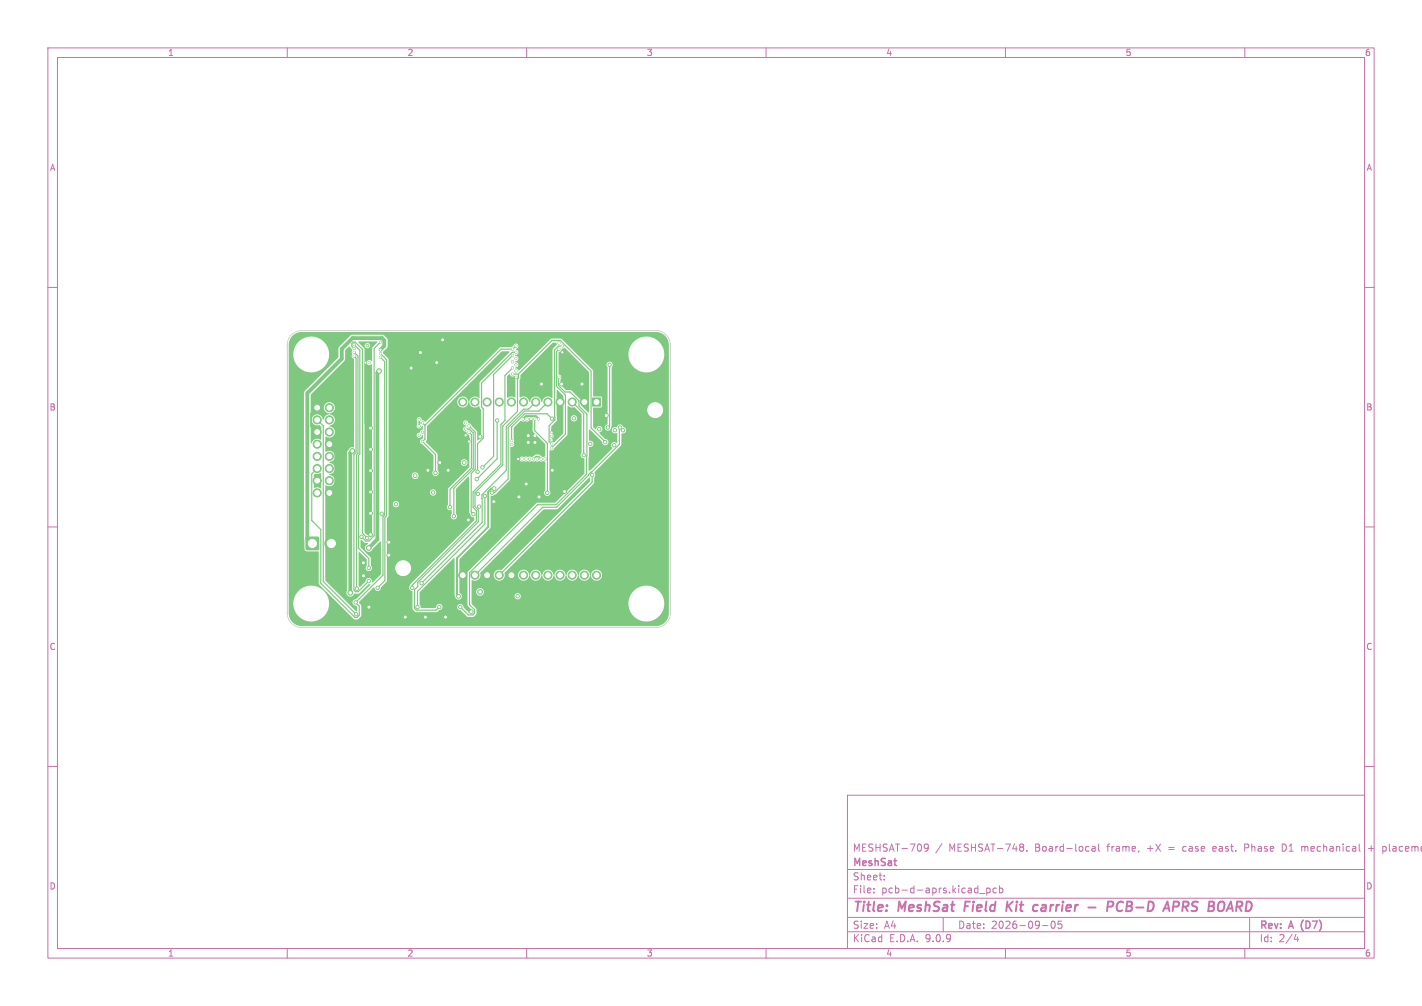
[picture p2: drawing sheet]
<svg xmlns="http://www.w3.org/2000/svg" width="297mm" height="210mm" viewBox="0 0 297 210" stroke-linecap="round" stroke-linejoin="round" font-family="sans-serif">
<defs><g id="words">
<g font-size="2.8" fill="#c872ab">
<text x="178" y="190.9">Title:</text>
<text x="187.7" y="190.9">MeshSat</text>
<text x="202.3" y="190.9">Field</text>
<text x="211.8" y="190.9">Kit</text>
<text x="218.2" y="190.9">carrier</text>
<text x="230.5" y="190.9">-</text>
<text x="235.3" y="190.9">PCB-D</text>
<text x="248.1" y="190.9">APRS</text>
<text x="258" y="190.9">BOARD</text>
</g>
<g font-size="2.1" fill="#c872ab">
<text x="178" y="178">MESHSAT-709</text>
<text x="198.2" y="178">MESHSAT-748.</text>
<text x="216.3" y="178">Board-local</text>
<text x="231.5" y="178">frame,</text>
<text x="240" y="178">+X</text>
<text x="244.5" y="178">=</text>
<text x="247.7" y="178">case</text>
<text x="254.1" y="178">east.</text>
<text x="260.9" y="178">Phase</text>
<text x="268.9" y="178">D1</text>
<text x="273.1" y="178">mechanical</text>
<text x="287.2" y="178">+</text>
<text x="290.3" y="178">placeme</text>
<text x="178" y="184">Sheet:</text>
<text x="178" y="181.2">MeshSat</text>
<text x="178" y="186.7">File:</text>
<text x="184.1" y="186.7">pcb-d-aprs.kicad_pcb</text>
<text x="178" y="196.9">KiCad</text>
<text x="178" y="194.1">Size:</text>
<text x="184.7" y="194.1">A4</text>
<text x="185.7" y="196.9">E.D.A.</text>
<text x="193.3" y="196.9">9.0.9</text>
<text x="200" y="194.1">Date:</text>
<text x="207" y="194.1">2026-09-05</text>
<text x="263" y="194.3">Rev:</text>
<text x="263" y="196.9">Id:</text>
<text x="267.1" y="196.9">2/4</text>
<text x="269.4" y="194.3">A</text>
<text x="272.4" y="194.3">(D7)</text>
</g>
<g font-size="1.8" fill="#c872ab">
<text x="35" y="11.9">1</text>
<text x="85" y="11.9">2</text>
<text x="135" y="11.9">3</text>
<text x="185" y="11.9">4</text>
<text x="235" y="11.9">5</text>
<text x="285" y="11.9">6</text>
<text x="10.3" y="35.9">A</text>
<text x="285.4" y="35.9">A</text>
<text x="10.3" y="85.9">B</text>
<text x="285.3" y="85.9">B</text>
<text x="10.3" y="135.9">C</text>
<text x="285.3" y="135.9">C</text>
<text x="10.3" y="185.9">D</text>
<text x="285.3" y="185.9">D</text>
<text x="35" y="199.9">1</text>
<text x="85" y="199.9">2</text>
<text x="135" y="199.9">3</text>
<text x="185" y="199.9">4</text>
<text x="235" y="199.9">5</text>
<text x="285" y="199.9">6</text>
</g>
</g></defs>
<g fill="none" stroke="#c872ab" stroke-width=".21">
<path d="M10 10h277v190h-277zM12 12h273v186h-273zM60 10v2M110 10v2M160 10v2M210 10v2M260 10v2M10 60h2M285 60h2M10 110h2M285 110h2M10 160h2"/>
<path d="M177 166h108v32h-108zM193.9 176.8l-.3 .3h-.4l-.2-.3 .2-.5 .4-.1 .2 .1a.99 .99 0 0 1-.3 1.4h-.3M196.7 176.1l-1.2 2M213.5 176.2l.3 .3-.3 .3 .3 .3v.3l-.3 .3M214.5 177.6v.1M228.1 176.8h.6v.9M228.7 177.1h-.5l-.2 .2 .2 .4 .5-.1M229.5 176.2v1.3l.2 .2M247.1 176.8v.8M253.5 176.7l-.2 .2v.6l.2 .2M254 177.1l-.7 .1M260 177h.5"/>
<path d="M260.5 176.2h-.5v1.5M268.4 176.3l-.6-.1v1.5l.6-.1M271.9 176.8l.4-.1 .2 .2M271.9 176.7v1M285 160h2M285.8 177.1h1.2M286.4 176.6v1.1M289 176.7l.4 .1 .1 .2v.6l-.5 .1M60 198v2M110 198v2M160 198v2M177 194.5h108"/>
<path d="M177 191.5h108M177 187.5h108M177 181.5h108M182.5 186.3v.1M182.5 185.5v.1M184.7 183.6v.1M184.7 182.8v.1M197 191.5v3M204.6 186.5h1.1M206.1 185.4v1.5M206.1 185.5l.4-.1 .3 .3-.1 .6h-.6M208.1 185.5l-.4-.1-.3 .3 .1 .6h.6"/>
<path d="M208.7 185.5l.5-.1 .3 .3-.2 .6h-.6M208.7 184.9v1.5M210 198v2M217.7 193.2h1.2M219.7 192.4l.2-.1a.8 .8 0 0 1 .5 .7 .8 .8 0 0 1-.5 .8 1 1 0 0 1-.2-1.4zM221.7 192.3h-.7v.7l.2-.1h.5l.1 .3-.1 .5-.2 .1-.5-.1M260 198v2M261 191.5v6.5M270.7 195l-.4 1.1h.9M271 195.6v1"/>
</g>
<g fill="none" stroke="#c872ab" stroke-width=".4">
<path d="M201.6 188.2l-.2 2M210.4 188.2l-.2 2M210.6 189.1l.7 1.1M211.6 188.2l-1.3 1.2M216.6 188.9l.2 .1M217.6 189.5l-.1 .6M227.3 189.4h1.5M232.4 189.1a.51 .51 0 0 0-.2-.9h-.7l-.3 2M234.6 188.4a.88 .88 0 0 0-1 0 .88 .88 0 0 0-.4 1 .69 .69 0 0 0 .3 .7 .69 .69 0 0 0 .9-.1M245.2 188.2l.9 .1a.58 .58 0 0 1-.3 1h-.8M247 189.3h.8M247.2 188.2l-.3 2"/>
<path d="M256.2 190.2l.9-2 .4 2M256.4 189.6h1"/>
</g>
<g fill="#7fc87f" stroke="#7fc87f" stroke-width=".21">
<path d="M123.7 83.1h1.7v1.7h-1.7z"/>
<path d="M64 112.2h2.5v2.5h-2.5z"/>
<path d="M65.5 84.3h1.5v1.6h-1.5z"/>
<circle cx="122.1" cy="83.9" r=".85"/>
<circle cx="119.5" cy="83.9" r=".85"/>
<circle cx="117" cy="83.9" r=".85"/>
<circle cx="114.4" cy="83.9" r=".85"/>
<circle cx="111.9" cy="83.9" r=".85"/>
<circle cx="109.4" cy="83.9" r=".85"/>
<circle cx="106.8" cy="83.9" r=".85"/>
<circle cx="104.3" cy="83.9" r=".85"/>
<circle cx="101.7" cy="83.9" r=".85"/>
<circle cx="99.2" cy="83.9" r=".85"/>
<circle cx="96.7" cy="83.9" r=".85"/>
<circle cx="96.7" cy="120.1" r=".85"/>
<circle cx="99.2" cy="120.1" r=".85"/>
<circle cx="101.7" cy="120.1" r=".85"/>
<circle cx="104.3" cy="120.1" r=".85"/>
<circle cx="106.8" cy="120.1" r=".85"/>
<circle cx="109.4" cy="120.1" r=".85"/>
<circle cx="111.9" cy="120.1" r=".85"/>
<circle cx="114.4" cy="120.1" r=".85"/>
<circle cx="117" cy="120.1" r=".85"/>
<circle cx="119.5" cy="120.1" r=".85"/>
<circle cx="122.1" cy="120.1" r=".85"/>
<circle cx="124.6" cy="120.1" r=".85"/>
<circle cx="69.2" cy="113.4" r="1.35"/>
<circle cx="76.7" cy="72.1" r=".25"/>
<circle cx="68.8" cy="85.1" r=".85"/>
<circle cx="66.2" cy="87.6" r=".85"/>
<circle cx="68.8" cy="87.6" r=".85"/>
<circle cx="66.2" cy="90.2" r=".85"/>
<circle cx="68.8" cy="90.2" r=".85"/>
<circle cx="66.2" cy="92.7" r=".85"/>
<circle cx="68.8" cy="92.7" r=".85"/>
<circle cx="66.2" cy="95.3" r=".85"/>
<circle cx="68.8" cy="95.3" r=".85"/>
<circle cx="66.2" cy="97.8" r=".85"/>
<circle cx="68.8" cy="97.8" r=".85"/>
<circle cx="66.2" cy="100.3" r=".85"/>
<circle cx="68.8" cy="100.3" r=".85"/>
<circle cx="66.2" cy="102.9" r=".85"/>
<circle cx="68.8" cy="102.9" r=".85"/>
<circle cx="86.7" cy="99.3" r=".4"/>
<circle cx="103.2" cy="102" r=".4"/>
<circle cx="97" cy="96.6" r=".4"/>
<circle cx="95.8" cy="124.5" r=".4"/>
<circle cx="115.2" cy="91.1" r=".23"/>
<circle cx="109.3" cy="87.5" r=".22"/>
<circle cx="112.5" cy="87.5" r=".22"/>
<circle cx="107.8" cy="72.2" r=".22"/>
<circle cx="88.2" cy="92.2" r=".23"/>
<circle cx="116.8" cy="71.6" r=".22"/>
<circle cx="107.1" cy="72.9" r=".22"/>
<circle cx="106.9" cy="92.8" r=".23"/>
<circle cx="88.2" cy="88.3" r=".22"/>
<circle cx="87.5" cy="88.9" r=".23"/>
<circle cx="87.5" cy="87.6" r=".22"/>
<circle cx="109" cy="95.8" r=".22"/>
<circle cx="91" cy="98.7" r=".35"/>
<circle cx="110.1" cy="87.5" r=".22"/>
<circle cx="119.9" cy="87.3" r=".35"/>
<circle cx="79.5" cy="71.4" r=".22"/>
<circle cx="75.5" cy="112.1" r=".35"/>
<circle cx="97.2" cy="89.6" r=".23"/>
<circle cx="94.8" cy="107.8" r=".35"/>
<circle cx="97.9" cy="90.2" r=".23"/>
<circle cx="94" cy="105.9" r=".35"/>
<circle cx="98.9" cy="107.3" r=".35"/>
<circle cx="97.9" cy="88.9" r=".23"/>
<circle cx="74" cy="72.7" r=".23"/>
<circle cx="76.7" cy="112.3" r=".35"/>
<circle cx="128.3" cy="92.9" r=".35"/>
<circle cx="96.1" cy="126.7" r=".35"/>
<circle cx="116.7" cy="78.8" r=".22"/>
<circle cx="125.2" cy="89.6" r=".35"/>
<circle cx="91.8" cy="126.7" r=".35"/>
<circle cx="107.1" cy="78.1" r=".22"/>
<circle cx="126.4" cy="92.3" r=".35"/>
<circle cx="87.2" cy="126.7" r=".35"/>
<circle cx="107.8" cy="77.4" r=".22"/>
<circle cx="101.3" cy="103.5" r=".35"/>
<circle cx="123.3" cy="92.6" r=".35"/>
<circle cx="128.4" cy="89.8" r=".35"/>
<circle cx="107.1" cy="76.8" r=".22"/>
<circle cx="86.1" cy="122.7" r=".35"/>
<circle cx="130.1" cy="89.8" r=".35"/>
<circle cx="74" cy="74.4" r=".22"/>
<circle cx="77" cy="121.3" r=".35"/>
<circle cx="121.9" cy="95" r=".35"/>
<circle cx="79.7" cy="107.2" r=".35"/>
<circle cx="107.1" cy="75.5" r=".22"/>
<circle cx="74" cy="73.6" r=".23"/>
<circle cx="74.5" cy="122.9" r=".35"/>
<circle cx="74" cy="72" r=".23"/>
<circle cx="77" cy="118.6" r=".35"/>
<circle cx="74.4" cy="128.2" r=".35"/>
<circle cx="110.6" cy="95.8" r=".22"/>
<circle cx="113.8" cy="95.8" r=".22"/>
<circle cx="112.2" cy="95.8" r=".22"/>
<circle cx="111.4" cy="95.8" r=".22"/>
<circle cx="113" cy="95.8" r=".22"/>
<circle cx="79.5" cy="73.8" r=".22"/>
<circle cx="78.9" cy="122.7" r=".35"/>
<circle cx="107.8" cy="74.8" r=".22"/>
<circle cx="97.2" cy="88.3" r=".22"/>
<circle cx="109.8" cy="95.8" r=".22"/>
<circle cx="108.1" cy="124.5" r=".35"/>
<circle cx="79.5" cy="74.6" r=".22"/>
<circle cx="74.3" cy="125.8" r=".35"/>
<circle cx="107.8" cy="73.5" r=".22"/>
<circle cx="99.7" cy="98.5" r=".35"/>
<circle cx="107.1" cy="74.2" r=".22"/>
<circle cx="100.8" cy="97.6" r=".35"/>
<circle cx="99.6" cy="100" r=".35"/>
<circle cx="103.8" cy="87.8" r=".35"/>
<circle cx="123.7" cy="99.2" r=".35"/>
<circle cx="127.3" cy="76.1" r=".35"/>
<circle cx="107.8" cy="76.1" r=".22"/>
<circle cx="127" cy="89.3" r=".35"/>
<circle cx="129.5" cy="89.3" r=".35"/>
<circle cx="102.7" cy="102.8" r=".35"/>
<circle cx="82.7" cy="105.3" r=".35"/>
<circle cx="90.5" cy="102.8" r=".35"/>
<circle cx="88" cy="121.7" r=".35"/>
<circle cx="116.7" cy="72.9" r=".22"/>
<circle cx="115.2" cy="93.5" r=".23"/>
<circle cx="88.2" cy="90.2" r=".23"/>
<circle cx="117.5" cy="72.2" r=".22"/>
<circle cx="87.5" cy="90.9" r=".23"/>
<circle cx="115.2" cy="92.7" r=".23"/>
<circle cx="115.3" cy="87.4" r=".35"/>
<circle cx="106.9" cy="92" r=".22"/>
<circle cx="79.2" cy="77.5" r=".5"/>
<circle cx="77" cy="114.4" r=".5"/>
<circle cx="100.1" cy="105.8" r=".35"/>
<circle cx="99.8" cy="103.1" r=".35"/>
<circle cx="73.2" cy="123.7" r=".5"/>
<circle cx="73.6" cy="94.1" r=".5"/>
<circle cx="77.1" cy="75.7" r=".22"/>
<circle cx="79.5" cy="73" r=".22"/>
<circle cx="100.3" cy="123.6" r=".5"/>
<circle cx="111.7" cy="87.5" r=".22"/>
<circle cx="114.3" cy="102.9" r=".35"/>
<circle cx="108.4" cy="103.7" r=".4"/>
<circle cx="97.9" cy="92.2" r=".23"/>
<circle cx="81.2" cy="113.2" r=".4"/>
<circle cx="77.4" cy="98.3" r=".4"/>
<circle cx="117.9" cy="102.6" r=".4"/>
<circle cx="75.9" cy="117.5" r=".4"/>
<circle cx="91.8" cy="96.6" r=".4"/>
<circle cx="77.4" cy="111.6" r=".4"/>
<circle cx="85.9" cy="76.8" r=".4"/>
<circle cx="107.7" cy="78.8" r=".22"/>
<circle cx="97.2" cy="90.9" r=".23"/>
<circle cx="87.8" cy="73.6" r=".4"/>
<circle cx="77.4" cy="89.4" r=".4"/>
<circle cx="77.4" cy="107.2" r=".4"/>
<circle cx="77.4" cy="93.8" r=".4"/>
<circle cx="103.1" cy="104.7" r=".4"/>
<circle cx="115.2" cy="90.3" r=".22"/>
<circle cx="117.3" cy="80.2" r=".4"/>
<circle cx="89.4" cy="98.2" r=".4"/>
<circle cx="77.1" cy="126.7" r=".4"/>
<circle cx="110.9" cy="87.5" r=".22"/>
<circle cx="97.8" cy="108.5" r=".4"/>
<circle cx="81.2" cy="115.9" r=".4"/>
<circle cx="88.8" cy="128.8" r=".4"/>
<circle cx="117.5" cy="73.5" r=".22"/>
<circle cx="100.2" cy="91.2" r=".4"/>
<circle cx="108.2" cy="95.8" r=".22"/>
<circle cx="93.6" cy="98.2" r=".4"/>
<circle cx="77.4" cy="102.7" r=".4"/>
<circle cx="93.1" cy="128.8" r=".4"/>
<circle cx="111.7" cy="91" r=".3"/>
<circle cx="126.6" cy="86.7" r=".4"/>
<circle cx="115.4" cy="98.2" r=".4"/>
<circle cx="121.6" cy="80.2" r=".4"/>
<circle cx="98.4" cy="127.7" r=".4"/>
<circle cx="109.9" cy="101" r=".4"/>
<circle cx="112.6" cy="103.7" r=".4"/>
<circle cx="84.6" cy="128.8" r=".4"/>
<circle cx="91.2" cy="75.7" r=".4"/>
<circle cx="110.3" cy="91" r=".3"/>
<circle cx="115.2" cy="91.9" r=".22"/>
<circle cx="76.3" cy="75.7" r=".22"/>
<circle cx="113.1" cy="80.2" r=".4"/>
<circle cx="111.7" cy="92.4" r=".3"/>
<circle cx="110.3" cy="92.4" r=".3"/>
<circle cx="75.9" cy="120.2" r=".4"/>
<circle cx="92.5" cy="71" r=".4"/>
</g>
<g fill="none" stroke="#7fc87f" stroke-width=".4">
<path d="M76.3 75.7v12.6l1.1 1.1v22.2M87.8 73.6v1.3l-1.9 1.9M92.5 71v3.5l-1.3 1.2M117.4 73.6v6.4l-.1 .2M66.2 85.1l-1.2 1.3v2.5l1.2 1.3M68.8 92.7l1.3 1.3v7.6l-1.3 1.3 .4 .4v10.2M97.3 90.9l.6 .7v.6l-4.3 4.3v1.7l-1.8-1.6M109.3 87.5l.5-.6h2.1l.6 .6M110.9 87.5v2.9l-.6 .6v1.4l-2.1 2.1v4.9l1.7 1.6v1.2l-1.5 1.5M111.7 91v1.4M115.2 90.3h.6M115.4 98.2l2.5 2.5v1.9"/>
<path d="M115.8 90.3v1.1l-.6 .5M117 83.9v5.3l-1.2 1.1M121.6 80.2l.5 .5v3.2M75.9 117.5v2.7M81.2 113.2v2.7M103.2 102h-.6l-.6 .7v7.3l-6.6 6.5v7.6l.4 .4M117.9 102.6h.1M96.7 120.1v5.9l1.7 1.7"/>
</g>
<g fill="none" stroke="#7fc87f" stroke-width=".25">
<path d="M74 72.8l-.5-.5v-.6l.3-.3h.4l1.5 1.5v38.4l1 1M74 74.4l.4 .3v19.8l-.5 .4v28.3l.4 .3h.5l2.2-2.2M74 73.6l.8 .7v20.3l-.3 .3v28M74 72l1.2 1.1v21.7l-.3 .3v19.3l2.1 2.2v2M79.5 71.4l-1.4 1.3v39.2l-1 1h-.7l-.9-.8M79.5 73.8l1.2 1.3v32.6l-.3 .3v13.2l-1.5 1.5M79.5 74.6l.8 .9v32l-.3 .4v12.2l-5.7 5.7 .7 .7v1.9l-.4 .5h-.4l-7.2-7.2v-11.2l-1.9-1.8v-9.8l1.1-1.1M107 78.1h1.3M107 76.8l-1.5 1.6v9.4l-.9 .8v8.3l-5.8 5.8v3.2l.7 .7v2.2l-13.4 13.4v.5M107 74.2l-3.9 4v17.1l-2.3 2.3M107.8 72.3l-.7 .6h-2.5l-15.8 15.9M107.8 73.6h-.8l-6.4 6.4v5l.3 .3v6.2l-1.2 1.2v5.8"/>
<path d="M108.3 78.1v.8l-.2 .2v6.8l-3.1 3v8.1l-5.8 5.9v2.8l.7 .7v2.5l-12.6 12.7v.8l-.7 .7v3.9l.3 .4h4.2l.7-.7M108.3 78.1l7-7h1.8l6.4 6.4v11.8l2.9 3M116.7 78.8l-.1 .1v1.6l1.4 1.3h1.1l1.8 1.9v1.1l1.7 1.6-.1 12.6-6.3 6.4h-3.9l-14.2 14.2v6.6l1 1.1v.7l-.3 .4h-1l-1.7-1.7M116.7 72.9l-.5 .5v7.2l1.9 1.9v8.1l-2.9 2.9M117.4 72.3h-.8l-.8 .8 .1 14.6-1.2 1.2v3.3l.5 .5M127.3 76.2v12.7l-.3 .4M66.2 87.7l1.3 1.2v32.5l6.9 6.8M87.5 88.3h.7l.6 .5M87.5 87.6v1.3M88.8 88.8v2.9l-.6 .5 2.8 2.7v3.8M97.3 89.6h.7l.9 .8v7.5l-4.1 4v5.9M97.9 90.2l.6 .5v7l-4.5 4.5v3.7"/>
<path d="M97.9 88.9l1.3 1.3v7.8l-.8 .8v8.1l.5 .4M103.8 87.8v8l-4.2 4.2M111.4 95.8l.5-.5h.6l.5 .5M111.7 87.5v2.4l2.6 2.7v10.3M111.9 83.9l-1.5 1.5h-1l-3.7 3.6v9.2l-5 5.1v5.8l-12.7 12.6M114.4 83.9l-1.9 1.9h-2.9l-3.5 3.4v10.8l-2.8 2.8h-.6M115.3 87.4l-1-1h-4.7l-2.7 2.7v2.9M119.5 83.9l2.4 2.4v8.7M123.7 99.2v1.5l-19.4 19.4M129.4 89.4v3.4l-6.5 6.3v.1l-6.7 6.7h-2.8l-14.2 14.2M129.4 89.4h.1M129.5 89.3l-.1 .1"/>
<path d="M101.3 103.5v5.9l-14.1 14.1v3.2"/>
</g>
<path d="M79.2 77.5l-.4 .3v34.8l-1.8 1.8M79.5 73l.8-.8v-1.2l-.5-.4h-6.2l-2.2 2.2v2.1l-7.2 7.2v30.3l1 1.1M73.6 94.1l-.4 .5v29.2" fill="none" stroke="#7fc87f" stroke-width=".8"/>
<g fill="#7fc87f">
<path d="M72.1 73.1l.9-.8 .6 .8-.2 .4 .2 .4a.74 .74 0 0 0 .3 1.1v18.2l-.1 .2a1.32 1.32 0 0 0-1.3 1.1l-.1 28.9a.8 .8 0 0 0 .5 1.1 .8 .8 0 0 0 1-.5l1.2-.1 1.8-1.9h.4l-3 3.1a.67 .67 0 0 0-.7 .7 .67 .67 0 0 0 .8 .7l.2 .2-.1 .9-.2-.1-6.4-6.3 .1-19.9a1.21 1.21 0 0 0 1.9-.6 1.21 1.21 0 0 0-1.1-1.6v-.1a1.21 1.21 0 0 0 1.1-1.2 1.21 1.21 0 0 0-1.1-1.2v-.2a1.19 1.19 0 0 0 1.1-1.6 1.19 1.19 0 0 0-1.9-.5v-3.1a1.46 1.46 0 0 0 1.9-.6 1.25 1.25 0 0 0-1.1-1.6v-.2a1.21 1.21 0 0 0 1.1-1.2 1.21 1.21 0 0 0-1.1-1.2v-.1a1.17 1.17 0 0 0 .9-1.8 1.17 1.17 0 0 0-2 0 1.17 1.17 0 0 0 1 1.8v.2a1.34 1.34 0 0 0-1.1 1.1h-.2a1.21 1.21 0 0 0-1.1-1.1 1.21 1.21 0 0 0-1.3 1l-.1-.2v-4.9l7-7.1 .2-.3z"/>
<path d="M75.3 112.8l.3-.1 .6 .6 .6 .1 .1 .1a.83 .83 0 0 0-.5 1.4 .83 .83 0 0 0 1.4-.3l1.6-1.5h.1l.1 6.7-1.9 1.8a.72 .72 0 0 0-.3-.9 .72 .72 0 0 0-.9 .3l-.2 .4-1.1 1.1-.3-.1 .1-7.2 1.6 1.5v1.3a.68 .68 0 0 0-.1 1 .68 .68 0 0 0 1 0 .68 .68 0 0 0 0-1l-.1-1.6-2.1-2.2z"/>
<path d="M74.9 71.3l3.9 .1-1.1 1.2-.1 2.8a.58 .58 0 0 0-.8-.1 .58 .58 0 0 0 0 .8 .58 .58 0 0 0 .8-.1l.1 35.6-.3 .4-.8-.4-.5-.5v-38.2l-.7-.8h.8a.56 .56 0 0 0 .7 .6 .56 .56 0 0 0 .2-.9 .56 .56 0 0 0-.9 .1v.2h-.8l-.5-.6z"/>
<path d="M65.7 98.9l1.4-.1-.1 3.2-.7-.3-.8 .1v-2.6z"/>
<path d="M64.9 87.9h.2a1.31 1.31 0 0 0 1.7 .9l.3 .3-.1 2.7a1.31 1.31 0 0 0-2 .7l-.1-.1z"/>
<path d="M116.3 81.5l.2-.1 1.2 1.3v7.7l-1.9 1.9-.7-.3a.36 .36 0 0 1 .4-.5 .63 .63 0 0 0 .2-.6 .63 .63 0 0 0-.6-.4v-1.5l1.2-1.3z"/>
<path d="M117.3 72.8l.7-.2 5 5.1v8.4l-1.6-1.5-.1-1.2-2-1.9-1.1-.1-1.1-1.1v-1.1a.64 .64 0 0 0 .1-.7 .64 .64 0 0 0-.5-.4v-4.4l.5-.5z"/>
<path d="M108.7 78.2l6.7-6.6 .8-.1 .1 .5-.9 1v10a1.71 1.71 0 0 0-1.8 .2l-.5 .7a1.24 1.24 0 0 0-1.2-1.1 1.24 1.24 0 0 0-1.2 1.1h-.1a1.3 1.3 0 0 0-2-.9l-.1-3.6 .2-.4z"/>
<path d="M105.9 78.5l.6-.4a.7 .7 0 0 0 .9 .4l.4 .1-.1 .5v3.8h-.3a1.37 1.37 0 0 0-1.4 .1z"/>
<path d="M61.1 70.1l1-.6 .9-.2h74a2.71 2.71 0 0 1 2.7 2.7v56a2.7 2.7 0 0 1-2.7 2.7h-74a2.7 2.7 0 0 1-2.7-2.7v-2h1a3.8 3.8 0 0 0 5.4 3.4 3.8 3.8 0 0 0 .5-6.4 3.8 3.8 0 0 0-5.9 2.3v.7h-1v-13.5h3.2l.1 2.1 .1 .3 .4 .2 2.5 .1v6.7l7.4 7.4h.7l.8-.8v-2l-.6-.8 3.1-3.1 .2 .1a.67 .67 0 0 0 .6 .7 .67 .67 0 0 0 .7-.6h5.9l.3 .4 .4 .2 .1 3.7 .5 .6 4.5 .1 .5-.4a.68 .68 0 0 0 .7-.6 .68 .68 0 0 0-.7-.7 .68 .68 0 0 0-.6 .7l-.2 .1h-3l-.3-.7v-2.6l7.2-7.1 .1 .1 .1 7.7a.76 .76 0 0 0 .6 .9 .76 .76 0 0 0 .9-.6 .76 .76 0 0 0-.6-.9l.1-7 6.4-6.5 .1-6.7 1-.3 3.1-3.1v-6.7a.67 .67 0 0 0 .7-.3 .67 .67 0 0 0 0-.8v-3l1.4-1.5 .5 .2 .4-.1a.73 .73 0 0 0 1.1-.5h.4l.2 .4v2.4l2.6 2.6v2.4l-.5 .2-.7-.5h-.8l-.9 .5-.3-.1-1.2 .1a.56 .56 0 0 0-.8-.1 .56 .56 0 0 0-.1 .8 .56 .56 0 0 0 .8 .1l1.3 .2 .3-.2 .5 .2 .3-.2 .5 .2 .3-.2 .4 .2a.74 .74 0 0 1 .9 0v5.9a.68 .68 0 0 0-.1 1 .68 .68 0 0 0 1 .1 .68 .68 0 0 0 0-1v-8.3l.1-.2a.56 .56 0 0 0 .9-.3l2.6-2.7 .1-3.5h.7l.1 .1a.65 .65 0 0 0 1 .3 .65 .65 0 0 0-.2-1.1 .65 .65 0 0 0-.9 .7h-.7v-2.5l.2-.1a1.36 1.36 0 0 0 1.3 .2l1.5 1.5v8a.74 .74 0 0 0-.2 .8 .74 .74 0 0 0 .8 .4l-.1 3.2-6 6-4 .1-14.3 14.3-.1 7 1 1.1 .1 .5h-.7l-1.2-1.1a.68 .68 0 0 0-.6-.7 .68 .68 0 0 0-.7 .7 .68 .68 0 0 0 .7 .6l1.4 1.4h1.2l.7-.6v-1l-1-1.2h32.7a3.8 3.8 0 0 0 5.5 3.4 3.8 3.8 0 0 0 .5-6.4 3.8 3.8 0 0 0-5.9 2.3l-.1 .7h-32.7v-1.5h9a.65 .65 0 0 0 1 .5 .65 .65 0 0 0 0-1.1 .65 .65 0 0 0-1 .5v.1h-9v-1h1a.8 .8 0 0 0 1 .8 .8 .8 0 0 0 .3-1.3 .8 .8 0 0 0-1.3 .3v.2h-1v-2.4a1.3 1.3 0 0 0 1.4-.2 1.3 1.3 0 0 0 .4-1.3l13.2-13.2 3-.2 6.5-6.5h.2v.8l-18.4 18.5a1.18 1.18 0 0 0-1.7 .6 1.18 1.18 0 0 0 1 1.6 1.18 1.18 0 0 0 1.3-1.2h2.8v.2a1.2 1.2 0 0 0 1.2 1 1.2 1.2 0 0 0 1.2-1.1h.1a1.21 1.21 0 0 0 1.2 1.1 1.21 1.21 0 0 0 1.2-1.1h.2a1.21 1.21 0 0 0 1.2 1.1 1.21 1.21 0 0 0 1.2-1.1h.1a1.21 1.21 0 0 0 1.2 1.1 1.21 1.21 0 0 0 1.2-1.1h.1a1.21 1.21 0 0 0 1.3 1.1 1.21 1.21 0 0 0 1.2-1.1h.1a1.21 1.21 0 0 0 1.2 1.1 1.21 1.21 0 0 0 1.2-1.1h.1a1.15 1.15 0 0 0 1.6 1.1 1.15 1.15 0 0 0 .3-1.9 1.15 1.15 0 0 0-1.8 .5l-.2 .3a1.24 1.24 0 0 0-1.2-1.2 1.24 1.24 0 0 0-1.3 1.2l-.1-.1a1.21 1.21 0 0 0-1.2-1.1 1.21 1.21 0 0 0-1.2 1.2l-.1-.1a1.21 1.21 0 0 0-1.3-1.1 1.21 1.21 0 0 0-1.2 1.2l-.1-.1a1.21 1.21 0 0 0-1.2-1.1 1.21 1.21 0 0 0-1.2 1.2l-.1-.1a1.21 1.21 0 0 0-1.3-1.1 1.21 1.21 0 0 0-1.1 1.2l-.2-.1a1.17 1.17 0 0 0-1.1-1.1 1.17 1.17 0 0 0-1.2 1.1h-2.8v-.4l18.6-18.7 .1-1.3a.78 .78 0 0 0 0-1l5.6-5.6 .2-2.5a.72 .72 0 0 0 .9-.6 .72 .72 0 0 0-.7-.8 .7 .7 0 0 0-.7-.5 .7 .7 0 0 0-.6 .6 .69 .69 0 0 0-1 .7 .69 .69 0 0 0 1.1 .5v2l-.1 .1a.7 .7 0 0 0-1 .1 .7 .7 0 0 0 .1 1l-4.5 4.5-.3 .2-.2-.1 .1-4.8a1.08 1.08 0 0 0 .9-.7 .76 .76 0 0 0-.9-.7v-2.2l.1-.1 2.7 2.6a.66 .66 0 0 0 .7 .6 .66 .66 0 0 0 .6-.7 .66 .66 0 0 0-.8-.6l-1.2-1.2 .6-.5 .1-.6h.5v.1a.73 .73 0 0 0 .9 .4 .73 .73 0 0 0 .5-.7v-3.6h7.5a1.66 1.66 0 0 0 2.3 1.6 1.66 1.66 0 0 0 .4-2.7 1.66 1.66 0 0 0-2.7 .8v.3h-7.5l.1-8.9a.67 .67 0 0 0-.1-.9 .67 .67 0 0 0-.9 0 .67 .67 0 0 0 .1 1l-.1 11.9a.65 .65 0 0 0-.5 .7h-.6a.71 .71 0 0 0-.7-.3 .71 .71 0 0 0-.6 .6l-.5-.5v-3.9l.1-.1h1.5l.2-.2v-1.9l-.2-.2-1.6-.1v-5.4l-3.3-3.3h10.6a3.8 3.8 0 0 0 5.5 3.4 3.8 3.8 0 0 0 .5-6.4 3.8 3.8 0 0 0-5.9 2.3l-.1 .7h-10.6l-3.3-3.2-2.1-.1-6.7 6.6-.9-.4v-.2a.6 .6 0 0 0 .6-.6 .6 .6 0 0 0-.6-.6v-.1a.58 .58 0 0 0 .6-.6 .58 .58 0 0 0-.6-.6v-.1a.59 .59 0 0 0 .6-.6 .59 .59 0 0 0-.5-.6h.1a.56 .56 0 0 0 .5-.6 .56 .56 0 0 0-.5-.5 .56 .56 0 0 0-.6 .4l-.5 .3-2.3 .1-15.5 15.4-.4-.2a.41 .41 0 0 1-.5-.5 .54 .54 0 0 0-.8-.1 .54 .54 0 0 0-.1 .8v.6a.55 .55 0 0 0 .4 .8 .55 .55 0 0 0 .7-.5l.1 .1v.6l-.5 .4a.41 .41 0 0 1-.6 .4 .54 .54 0 0 0 .3 .9 .54 .54 0 0 0 .7-.5l.1 .1v.6a.6 .6 0 0 0-.6 .6 .6 .6 0 0 0 .5 .6l2.3 2.4v3.1a.68 .68 0 0 0 0 1 .68 .68 0 0 0 1 0 .68 .68 0 0 0-.1-1v-1.6h4.8a.7 .7 0 0 0 1.1 .6 .7 .7 0 0 0 0-1.2 .7 .7 0 0 0-1.1 .5v.1h-4.8v-1.9l-2.5-2.5 .3-.5v-2.8l15.6-15.5 1.6-.1v.2l-6.2 6.2-.1 3.4a1.3 1.3 0 0 0-2.1 .8h-.2a1.16 1.16 0 0 0-1.8-.9 1.16 1.16 0 0 0 .1 2 1.16 1.16 0 0 0 1.7-1l.2-.1a1.28 1.28 0 0 0 2.1 .9l.4 .8v5.6l-.7 .7-.1-.1-.1-1.7-1.3-1.6a.51 .51 0 0 1-.6-.6 .54 .54 0 0 0-.9 .3 .54 .54 0 0 0 .6 .7v.1a.6 .6 0 0 0-.7 .6 .6 .6 0 0 0 .7 .6l.1 .3 .5 .5v6.5l-4.4 4.5v3.3a.72 .72 0 0 0-.1 .9 .72 .72 0 0 0 .8 .3v.8a.66 .66 0 0 0 .1 1 .66 .66 0 0 0 .9-.1 .66 .66 0 0 0-.1-1v-5.1l2.6-2.6 .2 .1v7.2a1.39 1.39 0 0 0 1.1 1.3l-.1 .5-13.2 13.3-.4 .9h-5.9l1.3-1.4v-2.9h1.8a1.66 1.66 0 0 0 2.2 1.6 1.66 1.66 0 0 0 .5-2.7 1.66 1.66 0 0 0-2.7 .8v.3h-1.8v-10.3l.4-.5v-2.4h.9a.65 .65 0 0 0 .9 .5 .65 .65 0 0 0 0-1.1 .65 .65 0 0 0-.9 .5v.1h-.9v-2.4h8.6a.65 .65 0 0 0 1 .5 .65 .65 0 0 0 0-1.1 .65 .65 0 0 0-1 .4v.2h-8.6v-3.5h4.8a.7 .7 0 0 0 1.1 .5 .7 .7 0 0 0 0-1.2 .7 .7 0 0 0-1.1 .5v.2h-4.8v-24.4l-1.2-1.4 .9-1.2v-1.7l-.6-.7-.4-.1-6.6 .1-2.5 2.5-.2 2.1-7.1 7.3v30.6h-3.2v-38.5h1a3.8 3.8 0 0 0 5.4 3.4 3.8 3.8 0 0 0 .5-6.4 3.8 3.8 0 0 0-5.9 2.3v.7h-1v-2a2.7 2.7 0 0 1 .8-1.9z"/>
</g>
<path d="M60.9 69.9a3 3 0 0 1 2.1-.9h74a3 3 0 0 1 3 3v56a3 3 0 0 1-3 3h-74a3 3 0 0 1-3-3v-56a3 3 0 0 1 .9-2.1z" fill="none" stroke="#d0d2cd" stroke-width=".21"/>
<g fill="#fff" stroke="#fff" stroke-width=".21">
<circle cx="86.7" cy="99.3" r=".2"/>
<circle cx="103.2" cy="102" r=".2"/>
<circle cx="97" cy="96.6" r=".2"/>
<circle cx="95.8" cy="124.5" r=".2"/>
<circle cx="115.2" cy="91.1" r=".12"/>
<circle cx="109.3" cy="87.5" r=".13"/>
<circle cx="112.5" cy="87.5" r=".12"/>
<circle cx="107.7" cy="72.3" r=".13"/>
<circle cx="88.2" cy="92.2" r=".12"/>
<circle cx="116.8" cy="71.6" r=".12"/>
<circle cx="107.1" cy="72.9" r=".12"/>
<circle cx="106.9" cy="92.8" r=".12"/>
<circle cx="88.2" cy="88.3" r=".12"/>
<circle cx="87.5" cy="88.9" r=".12"/>
<circle cx="87.5" cy="87.6" r=".12"/>
<circle cx="109" cy="95.8" r=".13"/>
<circle cx="91" cy="98.7" r=".15"/>
<circle cx="110.1" cy="87.5" r=".12"/>
<circle cx="119.9" cy="87.3" r=".15"/>
<circle cx="79.5" cy="71.4" r=".12"/>
<circle cx="75.5" cy="112.1" r=".15"/>
<circle cx="97.2" cy="89.6" r=".12"/>
<circle cx="94.8" cy="107.8" r=".15"/>
<circle cx="97.9" cy="90.2" r=".12"/>
<circle cx="94" cy="105.9" r=".15"/>
<circle cx="98.9" cy="107.3" r=".15"/>
<circle cx="97.9" cy="88.9" r=".12"/>
<circle cx="74" cy="72.7" r=".12"/>
<circle cx="76.7" cy="112.3" r=".15"/>
<circle cx="128.3" cy="92.9" r=".15"/>
<circle cx="96.1" cy="126.7" r=".15"/>
<circle cx="116.8" cy="78.7" r=".12"/>
<circle cx="125.2" cy="89.6" r=".15"/>
<circle cx="91.8" cy="126.7" r=".15"/>
<circle cx="107.1" cy="78.1" r=".12"/>
<circle cx="126.4" cy="92.3" r=".15"/>
<circle cx="87.2" cy="126.7" r=".15"/>
<circle cx="107.7" cy="77.5" r=".13"/>
<circle cx="101.3" cy="103.5" r=".15"/>
<circle cx="123.3" cy="92.6" r=".15"/>
<circle cx="128.4" cy="89.8" r=".15"/>
<circle cx="107.1" cy="76.8" r=".12"/>
<circle cx="86.1" cy="122.7" r=".15"/>
<circle cx="130.1" cy="89.8" r=".15"/>
<circle cx="74" cy="74.3" r=".13"/>
<circle cx="77" cy="121.3" r=".15"/>
<circle cx="121.9" cy="95" r=".15"/>
<circle cx="79.7" cy="107.2" r=".15"/>
<circle cx="107.1" cy="75.5" r=".12"/>
<circle cx="74" cy="73.6" r=".12"/>
<circle cx="74.5" cy="122.9" r=".15"/>
<circle cx="74" cy="72" r=".12"/>
<circle cx="77" cy="118.6" r=".15"/>
<circle cx="74.4" cy="128.2" r=".15"/>
<circle cx="110.6" cy="95.8" r=".13"/>
<circle cx="113.8" cy="95.8" r=".13"/>
<circle cx="112.2" cy="95.8" r=".13"/>
<circle cx="111.4" cy="95.8" r=".12"/>
<circle cx="113" cy="95.8" r=".13"/>
<circle cx="79.5" cy="73.8" r=".13"/>
<circle cx="78.9" cy="122.7" r=".15"/>
<circle cx="107.7" cy="74.9" r=".13"/>
<circle cx="97.2" cy="88.3" r=".12"/>
<circle cx="109.8" cy="95.8" r=".13"/>
<circle cx="108.1" cy="124.5" r=".15"/>
<circle cx="79.5" cy="74.6" r=".12"/>
<circle cx="74.3" cy="125.8" r=".15"/>
<circle cx="107.7" cy="73.6" r=".13"/>
<circle cx="99.7" cy="98.5" r=".15"/>
<circle cx="107.1" cy="74.2" r=".12"/>
<circle cx="100.8" cy="97.6" r=".15"/>
<circle cx="99.6" cy="100" r=".15"/>
<circle cx="103.8" cy="87.8" r=".15"/>
<circle cx="123.7" cy="99.2" r=".15"/>
<circle cx="127.3" cy="76.2" r=".15"/>
<circle cx="107.7" cy="76.2" r=".13"/>
<circle cx="127" cy="89.3" r=".15"/>
<circle cx="129.5" cy="89.3" r=".15"/>
<circle cx="102.7" cy="102.8" r=".15"/>
<circle cx="82.7" cy="105.3" r=".15"/>
<circle cx="90.5" cy="102.8" r=".15"/>
<circle cx="88" cy="121.7" r=".15"/>
<circle cx="116.8" cy="72.9" r=".12"/>
<circle cx="115.2" cy="93.5" r=".12"/>
<circle cx="88.2" cy="90.2" r=".12"/>
<circle cx="117.4" cy="72.3" r=".13"/>
<circle cx="87.5" cy="90.9" r=".12"/>
<circle cx="115.2" cy="92.7" r=".12"/>
<circle cx="115.3" cy="87.4" r=".15"/>
<circle cx="106.9" cy="92" r=".13"/>
<circle cx="79.2" cy="77.5" r=".25"/>
<circle cx="77" cy="114.4" r=".25"/>
<circle cx="100.1" cy="105.8" r=".15"/>
<circle cx="99.8" cy="103.1" r=".15"/>
<circle cx="73.2" cy="123.7" r=".25"/>
<circle cx="73.6" cy="94.1" r=".25"/>
<circle cx="77.1" cy="75.7" r=".12"/>
<circle cx="79.5" cy="73" r=".12"/>
<circle cx="100.3" cy="123.6" r=".25"/>
<circle cx="111.7" cy="87.5" r=".13"/>
<circle cx="114.3" cy="102.9" r=".15"/>
<circle cx="108.4" cy="103.7" r=".2"/>
<circle cx="98" cy="92.2" r=".12"/>
<circle cx="81.2" cy="113.2" r=".2"/>
<circle cx="77.4" cy="98.3" r=".2"/>
<circle cx="117.9" cy="102.6" r=".2"/>
<circle cx="75.9" cy="117.5" r=".2"/>
<circle cx="91.8" cy="96.6" r=".2"/>
<circle cx="77.4" cy="111.6" r=".2"/>
<circle cx="85.9" cy="76.8" r=".2"/>
<circle cx="107.7" cy="78.7" r=".13"/>
<circle cx="97.2" cy="90.9" r=".12"/>
<circle cx="87.8" cy="73.6" r=".2"/>
<circle cx="77.4" cy="89.4" r=".2"/>
<circle cx="77.4" cy="107.2" r=".2"/>
<circle cx="77.4" cy="93.8" r=".2"/>
<circle cx="103.1" cy="104.7" r=".2"/>
<circle cx="115.2" cy="90.3" r=".13"/>
<circle cx="117.3" cy="80.2" r=".2"/>
<circle cx="89.4" cy="98.2" r=".2"/>
<circle cx="77.1" cy="126.7" r=".2"/>
<circle cx="110.9" cy="87.5" r=".13"/>
<circle cx="97.8" cy="108.6" r=".2"/>
<circle cx="81.2" cy="115.9" r=".2"/>
<circle cx="88.9" cy="128.8" r=".2"/>
<circle cx="117.4" cy="73.6" r=".13"/>
<circle cx="100.2" cy="91.2" r=".2"/>
<circle cx="108.2" cy="95.8" r=".13"/>
<circle cx="93.6" cy="98.2" r=".2"/>
<circle cx="77.4" cy="102.7" r=".2"/>
<circle cx="93.1" cy="128.8" r=".2"/>
<circle cx="111.7" cy="91" r=".2"/>
<circle cx="126.6" cy="86.7" r=".2"/>
<circle cx="115.4" cy="98.2" r=".2"/>
<circle cx="121.6" cy="80.2" r=".2"/>
<circle cx="98.4" cy="127.7" r=".2"/>
<circle cx="109.9" cy="101" r=".2"/>
<circle cx="112.6" cy="103.7" r=".2"/>
<circle cx="84.6" cy="128.8" r=".2"/>
<circle cx="91.2" cy="75.7" r=".2"/>
<circle cx="110.3" cy="91" r=".2"/>
<circle cx="115.2" cy="91.9" r=".12"/>
<circle cx="76.3" cy="75.7" r=".13"/>
<circle cx="113.1" cy="80.2" r=".2"/>
<circle cx="111.7" cy="92.4" r=".2"/>
<circle cx="110.3" cy="92.4" r=".2"/>
<circle cx="75.9" cy="120.2" r=".2"/>
<circle cx="92.5" cy="71" r=".2"/>
<circle cx="65" cy="126" r="1.6"/>
<circle cx="65" cy="74" r="1.6"/>
<circle cx="135" cy="74" r="1.6"/>
<circle cx="84.2" cy="118.6" r="1.45"/>
<circle cx="136.8" cy="85.6" r="1.45"/>
<circle cx="124.6" cy="83.9" r=".5"/>
<circle cx="122.1" cy="83.9" r=".5"/>
<circle cx="119.5" cy="83.9" r=".5"/>
<circle cx="117" cy="83.9" r=".5"/>
<circle cx="114.4" cy="83.9" r=".5"/>
<circle cx="111.9" cy="83.9" r=".5"/>
<circle cx="109.4" cy="83.9" r=".5"/>
<circle cx="106.8" cy="83.9" r=".5"/>
<circle cx="104.3" cy="83.9" r=".5"/>
<circle cx="101.7" cy="83.9" r=".5"/>
<circle cx="99.2" cy="83.9" r=".5"/>
<circle cx="96.7" cy="83.9" r=".5"/>
<circle cx="96.7" cy="120.1" r=".5"/>
<circle cx="99.2" cy="120.1" r=".5"/>
<circle cx="101.7" cy="120.1" r=".5"/>
<circle cx="104.3" cy="120.1" r=".5"/>
<circle cx="106.8" cy="120.1" r=".5"/>
<circle cx="109.4" cy="120.1" r=".5"/>
<circle cx="111.9" cy="120.1" r=".5"/>
<circle cx="114.4" cy="120.1" r=".5"/>
<circle cx="117" cy="120.1" r=".5"/>
<circle cx="119.5" cy="120.1" r=".5"/>
<circle cx="122.1" cy="120.1" r=".5"/>
<circle cx="124.6" cy="120.1" r=".5"/>
<circle cx="65.2" cy="113.4" r=".85"/>
<circle cx="69.2" cy="113.4" r=".85"/>
<circle cx="76.7" cy="72.1" r=".1"/>
<circle cx="66.2" cy="85.1" r=".5"/>
<circle cx="68.8" cy="85.1" r=".5"/>
<circle cx="66.2" cy="87.6" r=".5"/>
<circle cx="68.8" cy="87.6" r=".5"/>
<circle cx="66.2" cy="90.2" r=".5"/>
<circle cx="68.8" cy="90.2" r=".5"/>
<circle cx="66.2" cy="92.7" r=".5"/>
<circle cx="68.8" cy="92.7" r=".5"/>
<circle cx="66.2" cy="95.3" r=".5"/>
<circle cx="68.8" cy="95.3" r=".5"/>
<circle cx="66.2" cy="97.8" r=".5"/>
<circle cx="68.8" cy="97.8" r=".5"/>
<circle cx="66.2" cy="100.3" r=".5"/>
<circle cx="68.8" cy="100.3" r=".5"/>
<circle cx="66.2" cy="102.9" r=".5"/>
<circle cx="68.8" cy="102.9" r=".5"/>
<circle cx="135" cy="126" r="1.6"/>
</g>
<use href="#words"/>
</svg>
